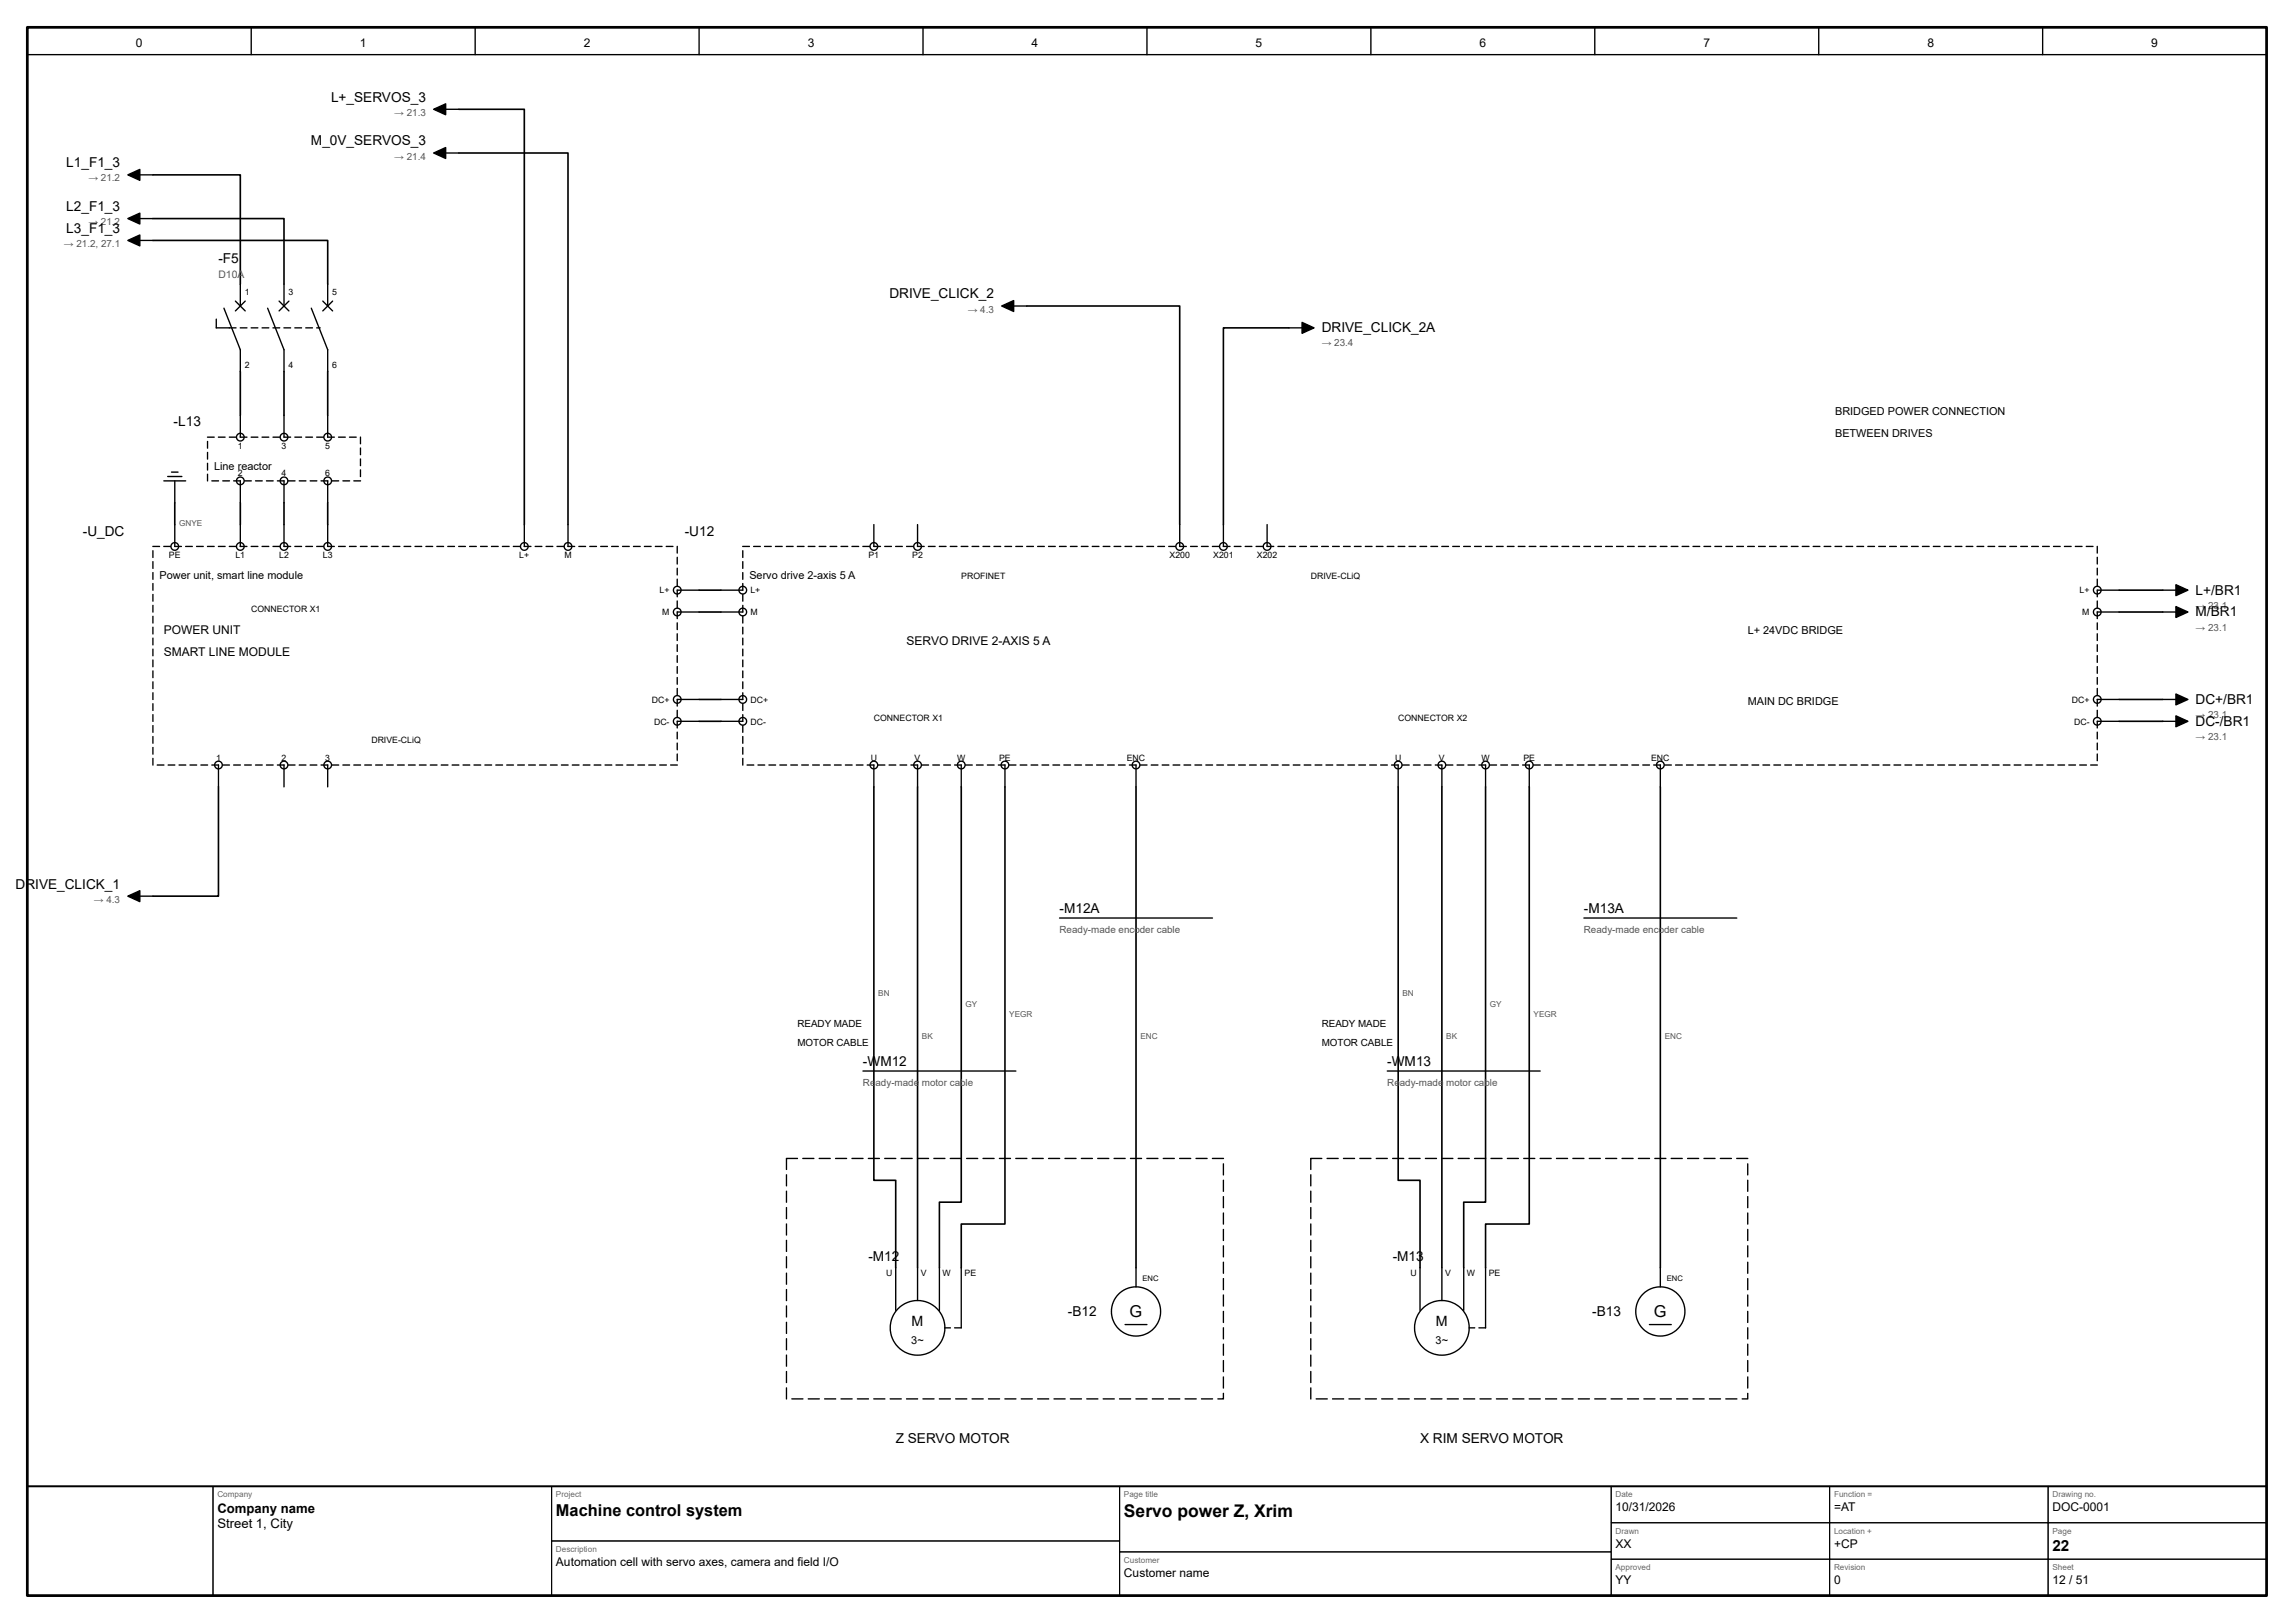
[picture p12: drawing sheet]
<svg xmlns="http://www.w3.org/2000/svg" width="420mm" height="297mm" viewBox="0 0 420 297" stroke-linecap="round" stroke-linejoin="round" font-family="sans-serif">
<defs><g id="words">
<text font-size="3.2" x="205.8" y="277.6">Servo power Z, Xrim</text>
<g font-size="3">
<text x="206.8" y="241">G</text>
<text x="302.8" y="241">G</text>
<text x="101.8" y="277.4">Machine control system</text>
</g>
<text font-size="2.8" x="375.8" y="283.9">22</text>
<g font-size="2.6">
<text x="166.9" y="242.6">M</text>
<text x="262.9" y="242.6">M</text>
</g>
<g font-size="2.5">
<text x="60.6" y="18.6">L+_SERVOS_3</text>
<text x="56.9" y="26.6">M_0V_SERVOS_3</text>
<text x="12.1" y="30.6">L1_F1_3</text>
<text x="12.1" y="38.6">L2_F1_3</text>
<text x="12.1" y="42.6">L3_F1_3</text>
<text x="40" y="48.2">-F5</text>
<text x="162.8" y="54.6">DRIVE_CLICK_2</text>
<text x="242" y="60.8">DRIVE_CLICK_2A</text>
<text x="31.8" y="78">-L13</text>
<text x="15.2" y="98">-U_DC</text>
<text x="125.4" y="98">-U12</text>
<text x="402" y="108.8">L+/BR1</text>
<text x="402" y="112.8">M/BR1</text>
<text x="402" y="128.8">DC+/BR1</text>
<text x="402" y="132.8">DC-/BR1</text>
<text x="2.8" y="162.6">DRIVE_CLICK_1</text>
<text x="194" y="167">-M12A</text>
<text x="290" y="167">-M13A</text>
<text x="158" y="195">-WM12</text>
<text x="254" y="195">-WM13</text>
<text x="159" y="230.8">-M12</text>
<text x="255" y="230.8">-M13</text>
<text x="195.5" y="240.8">-B12</text>
<text x="291.5" y="240.8">-B13</text>
<text x="164" y="264">Z SERVO MOTOR</text>
<text x="260" y="264">X RIM SERVO MOTOR</text>
</g>
<g font-size="2.4">
<text x="39.8" y="276.8">Company name</text>
<text x="39.8" y="279.6">Street 1, City</text>
</g>
<g font-size="2.2">
<text x="24.9" y="8.6">0</text>
<text x="65.9" y="8.6">1</text>
<text x="106.9" y="8.6">2</text>
<text x="147.9" y="8.6">3</text>
<text x="188.9" y="8.6">4</text>
<text x="229.9" y="8.6">5</text>
<text x="270.9" y="8.6">6</text>
<text x="311.9" y="8.6">7</text>
<text x="352.9" y="8.6">8</text>
<text x="393.9" y="8.6">9</text>
<text x="30" y="116">POWER UNIT</text>
<text x="30" y="120">SMART LINE MODULE</text>
<text x="166" y="118">SERVO DRIVE 2-AXIS 5 A</text>
<text x="295.8" y="276.6">10/31/2026</text>
<text x="335.8" y="276.6">=AT</text>
<text x="375.8" y="276.6">DOC-0001</text>
<text x="101.8" y="286.6">Automation cell with servo axes, camera and field I/O</text>
<text x="295.8" y="283.3">XX</text>
<text x="335.8" y="283.3">+CP</text>
<text x="205.8" y="288.6">Customer name</text>
<text x="295.8" y="289.9">YY</text>
<text x="335.8" y="289.9">0</text>
<text x="375.8" y="289.9">12 / 51</text>
</g>
<g font-size="2">
<text x="336" y="76">BRIDGED POWER CONNECTION</text>
<text x="336" y="80">BETWEEN DRIVES</text>
<text x="39.2" y="86">Line reactor</text>
<text x="29.2" y="106">Power unit, smart line module</text>
<text x="137.2" y="106">Servo drive 2-axis 5 A</text>
<text x="320" y="116">L+ 24VDC BRIDGE</text>
<text x="320" y="129">MAIN DC BRIDGE</text>
<text x="166.9" y="246">3~</text>
<text x="262.9" y="246">3~</text>
</g>
<text font-size="1.9" fill="#555" x="40" y="50.8">D10A</text>
<g font-size="1.8" fill="#555">
<text x="72.2" y="21.2">→ 21.3</text>
<text x="72.2" y="29.2">→ 21.4</text>
<text x="16.2" y="33.2">→ 21.2</text>
<text x="16.2" y="41.2">→ 21.2</text>
<text x="11.7" y="45.2">→ 21.2, 27.1</text>
<text x="177.2" y="57.2">→ 4.3</text>
<text x="242" y="63.4">→ 23.4</text>
<text x="402" y="111.4">→ 23.1</text>
<text x="402" y="115.4">→ 23.1</text>
<text x="402" y="131.4">→ 23.1</text>
<text x="402" y="135.4">→ 23.1</text>
<text x="17.2" y="165.2">→ 4.3</text>
<text x="194" y="170.8">Ready-made encoder cable</text>
<text x="290" y="170.8">Ready-made encoder cable</text>
<text x="158" y="198.8">Re</text>
<text x="160.3" y="198.8">ady-made</text>
<text x="168.8" y="198.8">motor cable</text>
<text x="254" y="198.8">Re</text>
<text x="256.3" y="198.8">ady-made</text>
<text x="264.8" y="198.8">motor cable</text>
</g>
<g font-size="1.8">
<text x="146" y="188">READY MADE</text>
<text x="146" y="191.5">MOTOR CABLE</text>
<text x="242" y="188">READY MADE</text>
<text x="242" y="191.5">MOTOR CABLE</text>
</g>
<g font-size="1.6">
<text x="44.8" y="54">1</text>
<text x="52.8" y="54">3</text>
<text x="60.8" y="54">5</text>
<text x="44.8" y="67.4">2</text>
<text x="52.8" y="67.4">4</text>
<text x="60.8" y="67.4">6</text>
<text x="43.6" y="82.2">1</text>
<text x="51.6" y="82.2">3</text>
<text x="59.6" y="82.2">5</text>
<text x="43.6" y="87.2">2</text>
<text x="51.6" y="87.2">4</text>
<text x="59.6" y="87.2">6</text>
<text x="30.9" y="102.2">PE</text>
<text x="43.1" y="102.2">L1</text>
<text x="51.1" y="102.2">L2</text>
<text x="59.1" y="102.2">L3</text>
<text x="95.1" y="102.2">L+</text>
<text x="103.3" y="102.2">M</text>
<text x="159" y="102.2">P1</text>
<text x="167" y="102.2">P2</text>
<text x="176" y="106">PROFINET</text>
<text x="214.1" y="102.2">X200</text>
<text x="222.1" y="102.2">X201</text>
<text x="230.1" y="102.2">X202</text>
<text x="240" y="106">DRIVE-CLiQ</text>
<text x="46" y="112">CONNECTOR X1</text>
<text x="120.8" y="108.6">L+</text>
<text x="121.3" y="112.6">M</text>
<text x="137.4" y="108.6">L+</text>
<text x="137.4" y="112.6">M</text>
<text x="380.8" y="108.6">L+</text>
<text x="381.3" y="112.6">M</text>
<text x="119.4" y="128.6">DC+</text>
<text x="137.4" y="128.6">DC+</text>
<text x="160" y="132">CONNECTOR X1</text>
<text x="256" y="132">CONNECTOR X2</text>
<text x="379.4" y="128.6">DC+</text>
<text x="68" y="136">DRIVE-CLiQ</text>
<text x="119.8" y="132.6">DC-</text>
<text x="137.4" y="132.6">DC-</text>
<text x="379.8" y="132.6">DC-</text>
<text x="39.6" y="139.2">1</text>
<text x="51.6" y="139.2">2</text>
<text x="59.6" y="139.2">3</text>
<text x="159.4" y="139.2">U</text>
<text x="167.5" y="139.2">V</text>
<text x="175.2" y="139.2">W</text>
<text x="182.9" y="139.2">PE</text>
<text x="206.3" y="139.2">ENC</text>
<text x="255.4" y="139.2">U</text>
<text x="263.5" y="139.2">V</text>
<text x="271.2" y="139.2">W</text>
<text x="278.9" y="139.2">PE</text>
<text x="302.3" y="139.2">ENC</text>
<text x="162.2" y="233.6">U</text>
<text x="168.6" y="233.6">V</text>
<text x="172.6" y="233.6">W</text>
<text x="176.6" y="233.6">PE</text>
<text x="258.2" y="233.6">U</text>
<text x="264.6" y="233.6">V</text>
<text x="268.6" y="233.6">W</text>
<text x="272.6" y="233.6">PE</text>
</g>
<g font-size="1.5" fill="#555">
<text x="32.8" y="96.2">GNYE</text>
<text x="160.8" y="182.2">BN</text>
<text x="176.8" y="184.2">GY</text>
<text x="256.8" y="182.2">BN</text>
<text x="272.8" y="184.2">GY</text>
<text x="168.8" y="190.2">BK</text>
<text x="184.8" y="186.2">YEGR</text>
<text x="208.8" y="190.2">ENC</text>
<text x="264.8" y="190.2">BK</text>
<text x="280.8" y="186.2">YEGR</text>
<text x="304.8" y="190.2">ENC</text>
</g>
<g font-size="1.5" fill="#666">
<text x="39.8" y="274">Company</text>
<text x="101.8" y="274">Project</text>
<text x="205.8" y="274">Page title</text>
<text x="295.8" y="274">Date</text>
<text x="335.8" y="274">Function =</text>
<text x="375.8" y="274">Drawing no.</text>
<text x="295.8" y="280.7">Drawn</text>
<text x="335.8" y="280.7">Location +</text>
<text x="375.8" y="280.7">Page</text>
<text x="101.8" y="284">Description</text>
<text x="205.8" y="286">Customer</text>
<text x="295.8" y="287.3">Approved</text>
<text x="335.8" y="287.3">Revision</text>
<text x="375.8" y="287.3">Sheet</text>
</g>
<g font-size="1.4">
<text x="209.2" y="234.4">ENC</text>
<text x="305.2" y="234.4">ENC</text>
</g>
</g></defs>
<path d="M5 5h410v287h-410z" fill="none" stroke="#000" stroke-width=".5"/>
<g fill="none" stroke="#000" stroke-width=".25">
<path d="M5 10h410M46 5v5M87 5v5M128 5v5M169 5v5M210 5v5M251 5v5M292 5v5M333 5v5M374 5v5M23.4 32l2.2-1v2zM25.4 32h2.6"/>
<path d="M79.4 20l2.2-1v2zM79.4 28l2.2-1v2zM81.4 20h2.6M81.4 28h2.6M23.4 40l2.2-1v2zM23.4 44l2.2-1v2zM25.4 40h2.6M25.4 44h2.6M39.6 58.4v1.6h2.4M41 56.4l3 7.6v4M43.1 55.1l1.8 1.8M44 52v4"/>
<path d="M44.9 55.1l-1.8 1.8M49 56.4l3 7.6v4M51.1 55.1l1.8 1.8M52 52v4M52.9 55.1l-1.8 1.8M57 56.4l3 7.6v4M59.1 55.1l1.8 1.8M60 52v4M60.9 55.1l-1.8 1.8M183.4 56l2.2-1v2zM185.4 56h2.6M238.4 59l2.2 1-2.2 1z"/>
<path d="M44 76v4M52 76v4M60 76v4M236 60h2.6M30 88h4M30.7 87.2h2.6M31.4 86.4h1.2M32 88v4M32 96v4M44 88v4M44 96v4M52 88v4"/>
<path d="M52 96v4M60 88v4M60 96v4M96 96v4M104 96v4M160 96v4M168 96v4M216 96v4M224 96v4M232 96v4M124 108h4M124 112h4"/>
<path d="M132 108h4M132 112h4M384 108h4M384 112h4M396 108h2.6M396 112h2.6M398.4 107l2.2 1-2.2 1zM398.4 111l2.2 1-2.2 1zM40 140v4M52 140v4M60 140v4M124 128h4"/>
<path d="M124 132h4M132 128h4M132 132h4M160 140v4M168 140v4M176 140v4M184 140v4M208 140v4M256 140v4M264 140v4M272 140v4M280 140v4"/>
<path d="M304 140v4M384 128h4M384 132h4M396 128h2.6M396 132h2.6M398.4 127l2.2 1-2.2 1zM398.4 131l2.2 1-2.2 1zM23.4 164l2.2-1v2zM25.4 164h2.6M194 168h28M290 168h28M158 196h28"/>
<path d="M254 196h28M164 232v7.8M168 232v6M172 232v7.8M176 232v11M208 232v3.5M260 232v7.8M264 232v6M268 232v7.8M272 232v11M304 232v3.5M206 242.4h4"/>
<path d="M302 242.4h4"/>
<circle cx="44" cy="80" r=".7"/>
<circle cx="52" cy="80" r=".7"/>
<circle cx="60" cy="80" r=".7"/>
<circle cx="32" cy="100" r=".7"/>
<circle cx="44" cy="100" r=".7"/>
<circle cx="44" cy="88" r=".7"/>
<circle cx="52" cy="100" r=".7"/>
<circle cx="52" cy="88" r=".7"/>
<circle cx="60" cy="100" r=".7"/>
<circle cx="60" cy="88" r=".7"/>
<circle cx="96" cy="100" r=".7"/>
<circle cx="104" cy="100" r=".7"/>
<circle cx="160" cy="100" r=".7"/>
<circle cx="168" cy="100" r=".7"/>
<circle cx="216" cy="100" r=".7"/>
<circle cx="224" cy="100" r=".7"/>
<circle cx="232" cy="100" r=".7"/>
<circle cx="124" cy="108" r=".7"/>
<circle cx="124" cy="112" r=".7"/>
<circle cx="136" cy="108" r=".7"/>
<circle cx="136" cy="112" r=".7"/>
<circle cx="384" cy="108" r=".7"/>
<circle cx="384" cy="112" r=".7"/>
<circle cx="40" cy="140" r=".7"/>
<circle cx="52" cy="140" r=".7"/>
<circle cx="60" cy="140" r=".7"/>
<circle cx="124" cy="132" r=".7"/>
<circle cx="124" cy="128" r=".7"/>
<circle cx="136" cy="132" r=".7"/>
<circle cx="136" cy="128" r=".7"/>
<circle cx="160" cy="140" r=".7"/>
<circle cx="168" cy="140" r=".7"/>
<circle cx="176" cy="140" r=".7"/>
<circle cx="184" cy="140" r=".7"/>
<circle cx="208" cy="140" r=".7"/>
<circle cx="256" cy="140" r=".7"/>
<circle cx="264" cy="140" r=".7"/>
<circle cx="272" cy="140" r=".7"/>
<circle cx="280" cy="140" r=".7"/>
<circle cx="304" cy="140" r=".7"/>
<circle cx="384" cy="132" r=".7"/>
<circle cx="384" cy="128" r=".7"/>
<circle cx="208" cy="240" r="4.5"/>
<circle cx="304" cy="240" r="4.5"/>
<circle cx="168" cy="243" r="5"/>
<circle cx="264" cy="243" r="5"/>
</g>
<path d="M5 272h410" fill="none" stroke="#000" stroke-width=".35"/>
<g fill="none" stroke="#000" stroke-width=".18">
<path d="M5 272h34v20h-34zM39 272h62v20h-62zM101 272h104v10h-104zM205 272h90v12h-90zM295 272h40v6.7h-40zM295 278.7h40v6.6h-40zM335 272h40v6.7h-40zM335 278.7h40v6.6h-40zM375 272h40v6.7h-40zM375 278.7h40v6.6h-40zM101 282h104v10h-104zM205 284h90v8h-90z"/>
<path d="M295 285.3h40v6.7h-40zM335 285.3h40v6.7h-40zM375 285.3h40v6.7h-40z"/>
</g>
<g fill="#000">
<path d="M79.4 20l2.2-1v2zM23.4 32l2.2-1v2zM23.4 40l2.2-1v2zM79.4 28l2.2-1v2zM23.4 44l2.2-1v2zM183.4 56l2.2-1v2zM238.4 59l2.2 1-2.2 1zM398.4 107l2.2 1-2.2 1zM398.4 111l2.2 1-2.2 1zM398.4 127l2.2 1-2.2 1zM398.4 131l2.2 1-2.2 1zM23.4 164l2.2-1v2z"/>
<path d="M41.9 59.9h1.3l.1 .1-.1 .1h-1.2zM43.9 59.9h1.3l.1 .1-.1 .1h-1.2zM45.9 59.9h1.3l.1 .1-.1 .1h-1.2zM47.9 59.9h1.3l.1 .1-.1 .1h-1.2zM49.9 59.9h1.3l.1 .1-.1 .1h-1.2zM51.9 59.9h1.3l.1 .1-.1 .1h-1.2zM53.9 59.9h1.3l.1 .1-.1 .1h-1.2zM55.9 59.9h1.3l.1 .1-.1 .1h-1.2zM57.9 59.9h.7l.1 .1-.1 .1h-.6z"/>
<path d="M39.9 79.9h1.3l.1 .1-.1 .1h-1.2zM41.9 79.9h1.3l.1 .1-.1 .1h-1.2zM43.9 79.9h1.3l.1 .1-.1 .1h-1.2zM45.9 79.9h1.3l.1 .1-.1 .1h-1.2zM47.9 79.9h1.3l.1 .1-.1 .1h-1.2zM49.9 79.9h1.3l.1 .1-.1 .1h-1.2zM51.9 79.9h1.3l.1 .1-.1 .1h-1.2zM53.9 79.9h1.3l.1 .1-.1 .1h-1.2zM55.9 79.9h1.3l.1 .1-.1 .1h-1.2zM57.9 79.9h1.3l.1 .1-.1 .1h-1.2zM59.9 79.9h1.3l.1 .1-.1 .1h-1.2zM61.9 79.9h1.3l.1 .1-.1 .1h-1.2zM63.9 79.9h1.3l.1 .1-.1 .1h-1.2zM65.9 79.9l.2 .1v1.2l-.1 .1-.1-.1zM65.9 81.9l.2 .1v1.2l-.1 .1-.1-.1zM65.9 83.9l.2 .1v1.2l-.1 .1-.1-.1zM65.9 85.9l.2 .1v1.2l-.1 .1-.1-.1zM64.7 87.9h1.3l.1 .1-.1 .1h-1.2zM62.7 87.9h1.3l.1 .1-.1 .1h-1.2zM60.7 87.9h1.3l.1 .1-.1 .1h-1.2zM58.7 87.9h1.3l.1 .1-.1 .1h-1.2zM56.7 87.9h1.3l.1 .1-.1 .1h-1.2zM54.7 87.9h1.3l.1 .1-.1 .1h-1.2zM52.7 87.9h1.3l.1 .1-.1 .1h-1.2zM50.7 87.9h1.3l.1 .1-.1 .1h-1.2zM48.7 87.9h1.3l.1 .1-.1 .1h-1.2zM46.7 87.9h1.3l.1 .1-.1 .1h-1.2zM44.7 87.9h1.3l.1 .1-.1 .1h-1.2zM42.7 87.9h1.3l.1 .1-.1 .1h-1.2zM40.7 87.9h1.3l.1 .1-.1 .1h-1.2zM38.7 87.9h1.3l.1 .1-.1 .1h-1.2zM37.9 86.7l.2 .1v1.2l-.1 .1-.1-.1zM37.9 84.7l.2 .1v1.2l-.1 .1-.1-.1zM37.9 82.7l.2 .1v1.2l-.1 .1-.1-.1zM37.9 80.7l.2 .1v1.2l-.1 .1-.1-.1zM37.9 79.9h1.3l.1 .1-.1 .1h-1.2z"/>
<path d="M29.9 99.9h1.3l.1 .1-.1 .1h-1.2zM31.9 99.9h1.3l.1 .1-.1 .1h-1.2zM33.9 99.9h1.3l.1 .1-.1 .1h-1.2zM35.9 99.9h1.3l.1 .1-.1 .1h-1.2zM37.9 99.9h1.3l.1 .1-.1 .1h-1.2zM39.9 99.9h1.3l.1 .1-.1 .1h-1.2zM41.9 99.9h1.3l.1 .1-.1 .1h-1.2zM43.9 99.9h1.3l.1 .1-.1 .1h-1.2zM45.9 99.9h1.3l.1 .1-.1 .1h-1.2zM47.9 99.9h1.3l.1 .1-.1 .1h-1.2zM49.9 99.9h1.3l.1 .1-.1 .1h-1.2zM51.9 99.9h1.3l.1 .1-.1 .1h-1.2zM53.9 99.9h1.3l.1 .1-.1 .1h-1.2zM55.9 99.9h1.3l.1 .1-.1 .1h-1.2zM57.9 99.9h1.3l.1 .1-.1 .1h-1.2zM59.9 99.9h1.3l.1 .1-.1 .1h-1.2zM61.9 99.9h1.3l.1 .1-.1 .1h-1.2zM63.9 99.9h1.3l.1 .1-.1 .1h-1.2zM65.9 99.9h1.3l.1 .1-.1 .1h-1.2zM67.9 99.9h1.3l.1 .1-.1 .1h-1.2zM69.9 99.9h1.3l.1 .1-.1 .1h-1.2zM71.9 99.9h1.3l.1 .1-.1 .1h-1.2zM73.9 99.9h1.3l.1 .1-.1 .1h-1.2zM75.9 99.9h1.3l.1 .1-.1 .1h-1.2zM77.9 99.9h1.3l.1 .1-.1 .1h-1.2zM79.9 99.9h1.3l.1 .1-.1 .1h-1.2zM81.9 99.9h1.3l.1 .1-.1 .1h-1.2zM83.9 99.9h1.3l.1 .1-.1 .1h-1.2zM85.9 99.9h1.3l.1 .1-.1 .1h-1.2zM87.9 99.9h1.3l.1 .1-.1 .1h-1.2zM89.9 99.9h1.3l.1 .1-.1 .1h-1.2zM91.9 99.9h1.3l.1 .1-.1 .1h-1.2zM93.9 99.9h1.3l.1 .1-.1 .1h-1.2zM95.9 99.9h1.3l.1 .1-.1 .1h-1.2zM97.9 99.9h1.3l.1 .1-.1 .1h-1.2zM99.9 99.9h1.3l.1 .1-.1 .1h-1.2zM101.9 99.9h1.3l.1 .1-.1 .1h-1.2zM103.9 99.9h1.3l.1 .1-.1 .1h-1.2zM105.9 99.9h1.3l.1 .1-.1 .1h-1.2zM107.9 99.9h1.3l.1 .1-.1 .1h-1.2zM109.9 99.9h1.3l.1 .1-.1 .1h-1.2zM111.9 99.9h1.3l.1 .1-.1 .1h-1.2zM113.9 99.9h1.3l.1 .1-.1 .1h-1.2zM115.9 99.9h1.3l.1 .1-.1 .1h-1.2zM117.9 99.9h1.3l.1 .1-.1 .1h-1.2zM119.9 99.9h1.3l.1 .1-.1 .1h-1.2zM121.9 99.9h1.3l.1 .1-.1 .1h-1.2zM123.9 99.9l.2 .1v1.2l-.1 .1-.1-.1zM123.9 101.9l.2 .1v1.2l-.1 .1-.1-.1zM123.9 103.9l.2 .1v1.2l-.1 .1-.1-.1zM123.9 105.9l.2 .1v1.2l-.1 .1-.1-.1zM123.9 107.9l.2 .1v1.2l-.1 .1-.1-.1zM123.9 109.9l.2 .1v1.2l-.1 .1-.1-.1zM123.9 111.9l.2 .1v1.2l-.1 .1-.1-.1zM123.9 113.9l.2 .1v1.2l-.1 .1-.1-.1zM123.9 115.9l.2 .1v1.2l-.1 .1-.1-.1zM123.9 117.9l.2 .1v1.2l-.1 .1-.1-.1zM123.9 119.9l.2 .1v1.2l-.1 .1-.1-.1zM123.9 121.9l.2 .1v1.2l-.1 .1-.1-.1zM123.9 123.9l.2 .1v1.2l-.1 .1-.1-.1zM123.9 125.9l.2 .1v1.2l-.1 .1-.1-.1zM123.9 127.9l.2 .1v1.2l-.1 .1-.1-.1zM123.9 129.9l.2 .1v1.2l-.1 .1-.1-.1zM123.9 131.9l.2 .1v1.2l-.1 .1-.1-.1zM123.9 133.9l.2 .1v1.2l-.1 .1-.1-.1zM123.9 135.9l.2 .1v1.2l-.1 .1-.1-.1zM123.9 137.9l.2 .1v1.2l-.1 .1-.1-.1zM122.7 139.9h1.3l.1 .1-.1 .1h-1.2zM120.7 139.9h1.3l.1 .1-.1 .1h-1.2zM118.7 139.9h1.3l.1 .1-.1 .1h-1.2zM116.7 139.9h1.3l.1 .1-.1 .1h-1.2zM114.7 139.9h1.3l.1 .1-.1 .1h-1.2zM112.7 139.9h1.3l.1 .1-.1 .1h-1.2zM110.7 139.9h1.3l.1 .1-.1 .1h-1.2zM108.7 139.9h1.3l.1 .1-.1 .1h-1.2zM106.7 139.9h1.3l.1 .1-.1 .1h-1.2zM104.7 139.9h1.3l.1 .1-.1 .1h-1.2zM102.7 139.9h1.3l.1 .1-.1 .1h-1.2zM100.7 139.9h1.3l.1 .1-.1 .1h-1.2zM98.7 139.9h1.3l.1 .1-.1 .1h-1.2zM96.7 139.9h1.3l.1 .1-.1 .1h-1.2zM94.7 139.9h1.3l.1 .1-.1 .1h-1.2zM92.7 139.9h1.3l.1 .1-.1 .1h-1.2zM90.7 139.9h1.3l.1 .1-.1 .1h-1.2zM88.7 139.9h1.3l.1 .1-.1 .1h-1.2zM86.7 139.9h1.3l.1 .1-.1 .1h-1.2zM84.7 139.9h1.3l.1 .1-.1 .1h-1.2zM82.7 139.9h1.3l.1 .1-.1 .1h-1.2zM80.7 139.9h1.3l.1 .1-.1 .1h-1.2zM78.7 139.9h1.3l.1 .1-.1 .1h-1.2zM76.7 139.9h1.3l.1 .1-.1 .1h-1.2zM74.7 139.9h1.3l.1 .1-.1 .1h-1.2zM72.7 139.9h1.3l.1 .1-.1 .1h-1.2zM70.7 139.9h1.3l.1 .1-.1 .1h-1.2zM68.7 139.9h1.3l.1 .1-.1 .1h-1.2zM66.7 139.9h1.3l.1 .1-.1 .1h-1.2zM64.7 139.9h1.3l.1 .1-.1 .1h-1.2zM62.7 139.9h1.3l.1 .1-.1 .1h-1.2zM60.7 139.9h1.3l.1 .1-.1 .1h-1.2zM58.7 139.9h1.3l.1 .1-.1 .1h-1.2zM56.7 139.9h1.3l.1 .1-.1 .1h-1.2zM54.7 139.9h1.3l.1 .1-.1 .1h-1.2zM52.7 139.9h1.3l.1 .1-.1 .1h-1.2zM50.7 139.9h1.3l.1 .1-.1 .1h-1.2zM48.7 139.9h1.3l.1 .1-.1 .1h-1.2zM46.7 139.9h1.3l.1 .1-.1 .1h-1.2zM44.7 139.9h1.3l.1 .1-.1 .1h-1.2zM42.7 139.9h1.3l.1 .1-.1 .1h-1.2zM40.7 139.9h1.3l.1 .1-.1 .1h-1.2zM38.7 139.9h1.3l.1 .1-.1 .1h-1.2zM36.7 139.9h1.3l.1 .1-.1 .1h-1.2zM34.7 139.9h1.3l.1 .1-.1 .1h-1.2zM32.7 139.9h1.3l.1 .1-.1 .1h-1.2zM30.7 139.9h1.3l.1 .1-.1 .1h-1.2zM28.7 139.9h1.3l.1 .1-.1 .1h-1.2zM27.9 138.7l.2 .1v1.2l-.1 .1-.1-.1zM27.9 136.7l.2 .1v1.2l-.1 .1-.1-.1zM27.9 134.7l.2 .1v1.2l-.1 .1-.1-.1zM27.9 132.7l.2 .1v1.2l-.1 .1-.1-.1zM27.9 130.7l.2 .1v1.2l-.1 .1-.1-.1zM27.9 128.7l.2 .1v1.2l-.1 .1-.1-.1zM27.9 126.7l.2 .1v1.2l-.1 .1-.1-.1zM27.9 124.7l.2 .1v1.2l-.1 .1-.1-.1zM27.9 122.7l.2 .1v1.2l-.1 .1-.1-.1zM27.9 120.7l.2 .1v1.2l-.1 .1-.1-.1zM27.9 118.7l.2 .1v1.2l-.1 .1-.1-.1zM27.9 116.7l.2 .1v1.2l-.1 .1-.1-.1zM27.9 114.7l.2 .1v1.2l-.1 .1-.1-.1zM27.9 112.7l.2 .1v1.2l-.1 .1-.1-.1zM27.9 110.7l.2 .1v1.2l-.1 .1-.1-.1zM27.9 108.7l.2 .1v1.2l-.1 .1-.1-.1zM27.9 106.7l.2 .1v1.2l-.1 .1-.1-.1zM27.9 104.7l.2 .1v1.2l-.1 .1-.1-.1zM27.9 102.7l.2 .1v1.2l-.1 .1-.1-.1zM27.9 100.7l.2 .1v1.2l-.1 .1-.1-.1zM27.9 99.9h1.3l.1 .1-.1 .1h-1.2z"/>
<path d="M137.9 99.9h1.3l.1 .1-.1 .1h-1.2zM139.9 99.9h1.3l.1 .1-.1 .1h-1.2zM141.9 99.9h1.3l.1 .1-.1 .1h-1.2zM143.9 99.9h1.3l.1 .1-.1 .1h-1.2zM145.9 99.9h1.3l.1 .1-.1 .1h-1.2zM147.9 99.9h1.3l.1 .1-.1 .1h-1.2zM149.9 99.9h1.3l.1 .1-.1 .1h-1.2zM151.9 99.9h1.3l.1 .1-.1 .1h-1.2zM153.9 99.9h1.3l.1 .1-.1 .1h-1.2zM155.9 99.9h1.3l.1 .1-.1 .1h-1.2zM157.9 99.9h1.3l.1 .1-.1 .1h-1.2zM159.9 99.9h1.3l.1 .1-.1 .1h-1.2zM161.9 99.9h1.3l.1 .1-.1 .1h-1.2zM163.9 99.9h1.3l.1 .1-.1 .1h-1.2zM165.9 99.9h1.3l.1 .1-.1 .1h-1.2zM167.9 99.9h1.3l.1 .1-.1 .1h-1.2zM169.9 99.9h1.3l.1 .1-.1 .1h-1.2zM171.9 99.9h1.3l.1 .1-.1 .1h-1.2zM173.9 99.9h1.3l.1 .1-.1 .1h-1.2zM175.9 99.9h1.3l.1 .1-.1 .1h-1.2zM177.9 99.9h1.3l.1 .1-.1 .1h-1.2zM179.9 99.9h1.3l.1 .1-.1 .1h-1.2zM181.9 99.9h1.3l.1 .1-.1 .1h-1.2zM183.9 99.9h1.3l.1 .1-.1 .1h-1.2zM185.9 99.9h1.3l.1 .1-.1 .1h-1.2zM187.9 99.9h1.3l.1 .1-.1 .1h-1.2zM189.9 99.9h1.3l.1 .1-.1 .1h-1.2zM191.9 99.9h1.3l.1 .1-.1 .1h-1.2zM193.9 99.9h1.3l.1 .1-.1 .1h-1.2zM195.9 99.9h1.3l.1 .1-.1 .1h-1.2zM197.9 99.9h1.3l.1 .1-.1 .1h-1.2zM199.9 99.9h1.3l.1 .1-.1 .1h-1.2zM201.9 99.9h1.3l.1 .1-.1 .1h-1.2zM203.9 99.9h1.3l.1 .1-.1 .1h-1.2zM205.9 99.9h1.3l.1 .1-.1 .1h-1.2zM207.9 99.9h1.3l.1 .1-.1 .1h-1.2zM209.9 99.9h1.3l.1 .1-.1 .1h-1.2zM211.9 99.9h1.3l.1 .1-.1 .1h-1.2zM213.9 99.9h1.3l.1 .1-.1 .1h-1.2zM215.9 99.9h1.3l.1 .1-.1 .1h-1.2zM217.9 99.9h1.3l.1 .1-.1 .1h-1.2zM219.9 99.9h1.3l.1 .1-.1 .1h-1.2zM221.9 99.9h1.3l.1 .1-.1 .1h-1.2zM223.9 99.9h1.3l.1 .1-.1 .1h-1.2zM225.9 99.9h1.3l.1 .1-.1 .1h-1.2zM227.9 99.9h1.3l.1 .1-.1 .1h-1.2zM229.9 99.9h1.3l.1 .1-.1 .1h-1.2zM231.9 99.9h1.3l.1 .1-.1 .1h-1.2zM233.9 99.9h1.3l.1 .1-.1 .1h-1.2zM235.9 99.9h1.3l.1 .1-.1 .1h-1.2zM237.9 99.9h1.3l.1 .1-.1 .1h-1.2zM239.9 99.9h1.3l.1 .1-.1 .1h-1.2zM241.9 99.9h1.3l.1 .1-.1 .1h-1.2zM243.9 99.9h1.3l.1 .1-.1 .1h-1.2zM245.9 99.9h1.3l.1 .1-.1 .1h-1.2zM247.9 99.9h1.3l.1 .1-.1 .1h-1.2zM249.9 99.9h1.3l.1 .1-.1 .1h-1.2zM251.9 99.9h1.3l.1 .1-.1 .1h-1.2zM253.9 99.9h1.3l.1 .1-.1 .1h-1.2zM255.9 99.9h1.3l.1 .1-.1 .1h-1.2zM257.9 99.9h1.3l.1 .1-.1 .1h-1.2zM259.9 99.9h1.3l.1 .1-.1 .1h-1.2zM261.9 99.9h1.3l.1 .1-.1 .1h-1.2zM263.9 99.9h1.3l.1 .1-.1 .1h-1.2zM265.9 99.9h1.3l.1 .1-.1 .1h-1.2zM267.9 99.9h1.3l.1 .1-.1 .1h-1.2zM269.9 99.9h1.3l.1 .1-.1 .1h-1.2zM271.9 99.9h1.3l.1 .1-.1 .1h-1.2zM273.9 99.9h1.3l.1 .1-.1 .1h-1.2zM275.9 99.9h1.3l.1 .1-.1 .1h-1.2zM277.9 99.9h1.3l.1 .1-.1 .1h-1.2zM279.9 99.9h1.3l.1 .1-.1 .1h-1.2zM281.9 99.9h1.3l.1 .1-.1 .1h-1.2zM283.9 99.9h1.3l.1 .1-.1 .1h-1.2zM285.9 99.9h1.3l.1 .1-.1 .1h-1.2zM287.9 99.9h1.3l.1 .1-.1 .1h-1.2zM289.9 99.9h1.3l.1 .1-.1 .1h-1.2zM291.9 99.9h1.3l.1 .1-.1 .1h-1.2zM293.9 99.9h1.3l.1 .1-.1 .1h-1.2zM295.9 99.9h1.3l.1 .1-.1 .1h-1.2zM297.9 99.9h1.3l.1 .1-.1 .1h-1.2zM299.9 99.9h1.3l.1 .1-.1 .1h-1.2zM301.9 99.9h1.3l.1 .1-.1 .1h-1.2zM303.9 99.9h1.3l.1 .1-.1 .1h-1.2zM305.9 99.9h1.3l.1 .1-.1 .1h-1.2zM307.9 99.9h1.3l.1 .1-.1 .1h-1.2zM309.9 99.9h1.3l.1 .1-.1 .1h-1.2zM311.9 99.9h1.3l.1 .1-.1 .1h-1.2zM313.9 99.9h1.3l.1 .1-.1 .1h-1.2zM315.9 99.9h1.3l.1 .1-.1 .1h-1.2zM317.9 99.9h1.3l.1 .1-.1 .1h-1.2zM319.9 99.9h1.3l.1 .1-.1 .1h-1.2zM321.9 99.9h1.3l.1 .1-.1 .1h-1.2zM323.9 99.9h1.3l.1 .1-.1 .1h-1.2zM325.9 99.9h1.3l.1 .1-.1 .1h-1.2zM327.9 99.9h1.3l.1 .1-.1 .1h-1.2zM329.9 99.9h1.3l.1 .1-.1 .1h-1.2zM331.9 99.9h1.3l.1 .1-.1 .1h-1.2zM333.9 99.9h1.3l.1 .1-.1 .1h-1.2zM335.9 99.9h1.3l.1 .1-.1 .1h-1.2zM337.9 99.9h1.3l.1 .1-.1 .1h-1.2zM339.9 99.9h1.3l.1 .1-.1 .1h-1.2zM341.9 99.9h1.3l.1 .1-.1 .1h-1.2zM343.9 99.9h1.3l.1 .1-.1 .1h-1.2zM345.9 99.9h1.3l.1 .1-.1 .1h-1.2zM347.9 99.9h1.3l.1 .1-.1 .1h-1.2zM349.9 99.9h1.3l.1 .1-.1 .1h-1.2zM351.9 99.9h1.3l.1 .1-.1 .1h-1.2zM353.9 99.9h1.3l.1 .1-.1 .1h-1.2zM355.9 99.9h1.3l.1 .1-.1 .1h-1.2zM357.9 99.9h1.3l.1 .1-.1 .1h-1.2zM359.9 99.9h1.3l.1 .1-.1 .1h-1.2zM361.9 99.9h1.3l.1 .1-.1 .1h-1.2zM363.9 99.9h1.3l.1 .1-.1 .1h-1.2zM365.9 99.9h1.3l.1 .1-.1 .1h-1.2zM367.9 99.9h1.3l.1 .1-.1 .1h-1.2zM369.9 99.9h1.3l.1 .1-.1 .1h-1.2zM371.9 99.9h1.3l.1 .1-.1 .1h-1.2zM373.9 99.9h1.3l.1 .1-.1 .1h-1.2zM375.9 99.9h1.3l.1 .1-.1 .1h-1.2zM377.9 99.9h1.3l.1 .1-.1 .1h-1.2zM379.9 99.9h1.3l.1 .1-.1 .1h-1.2zM381.9 99.9h1.3l.1 .1-.1 .1h-1.2zM383.9 99.9l.2 .1v1.2l-.1 .1-.1-.1zM383.9 101.9l.2 .1v1.2l-.1 .1-.1-.1zM383.9 103.9l.2 .1v1.2l-.1 .1-.1-.1zM383.9 105.9l.2 .1v1.2l-.1 .1-.1-.1zM383.9 107.9l.2 .1v1.2l-.1 .1-.1-.1zM383.9 109.9l.2 .1v1.2l-.1 .1-.1-.1zM383.9 111.9l.2 .1v1.2l-.1 .1-.1-.1zM383.9 113.9l.2 .1v1.2l-.1 .1-.1-.1zM383.9 115.9l.2 .1v1.2l-.1 .1-.1-.1zM383.9 117.9l.2 .1v1.2l-.1 .1-.1-.1zM383.9 119.9l.2 .1v1.2l-.1 .1-.1-.1zM383.9 121.9l.2 .1v1.2l-.1 .1-.1-.1zM383.9 123.9l.2 .1v1.2l-.1 .1-.1-.1zM383.9 125.9l.2 .1v1.2l-.1 .1-.1-.1zM383.9 127.9l.2 .1v1.2l-.1 .1-.1-.1zM383.9 129.9l.2 .1v1.2l-.1 .1-.1-.1zM383.9 131.9l.2 .1v1.2l-.1 .1-.1-.1zM383.9 133.9l.2 .1v1.2l-.1 .1-.1-.1zM383.9 135.9l.2 .1v1.2l-.1 .1-.1-.1zM383.9 137.9l.2 .1v1.2l-.1 .1-.1-.1zM382.7 139.9h1.3l.1 .1-.1 .1h-1.2zM380.7 139.9h1.3l.1 .1-.1 .1h-1.2zM378.7 139.9h1.3l.1 .1-.1 .1h-1.2zM376.7 139.9h1.3l.1 .1-.1 .1h-1.2zM374.7 139.9h1.3l.1 .1-.1 .1h-1.2zM372.7 139.9h1.3l.1 .1-.1 .1h-1.2zM370.7 139.9h1.3l.1 .1-.1 .1h-1.2zM368.7 139.9h1.3l.1 .1-.1 .1h-1.2zM366.7 139.9h1.3l.1 .1-.1 .1h-1.2zM364.7 139.9h1.3l.1 .1-.1 .1h-1.2zM362.7 139.9h1.3l.1 .1-.1 .1h-1.2zM360.7 139.9h1.3l.1 .1-.1 .1h-1.2zM358.7 139.9h1.3l.1 .1-.1 .1h-1.2zM356.7 139.9h1.3l.1 .1-.1 .1h-1.2zM354.7 139.9h1.3l.1 .1-.1 .1h-1.2zM352.7 139.9h1.3l.1 .1-.1 .1h-1.2zM350.7 139.9h1.3l.1 .1-.1 .1h-1.2zM348.7 139.9h1.3l.1 .1-.1 .1h-1.2zM346.7 139.9h1.3l.1 .1-.1 .1h-1.2zM344.7 139.9h1.3l.1 .1-.1 .1h-1.2zM342.7 139.9h1.3l.1 .1-.1 .1h-1.2zM340.7 139.9h1.3l.1 .1-.1 .1h-1.2zM338.7 139.9h1.3l.1 .1-.1 .1h-1.2zM336.7 139.9h1.3l.1 .1-.1 .1h-1.2zM334.7 139.9h1.3l.1 .1-.1 .1h-1.2zM332.7 139.9h1.3l.1 .1-.1 .1h-1.2zM330.7 139.9h1.3l.1 .1-.1 .1h-1.2zM328.7 139.9h1.3l.1 .1-.1 .1h-1.2zM326.7 139.9h1.3l.1 .1-.1 .1h-1.2zM324.7 139.9h1.3l.1 .1-.1 .1h-1.2zM322.7 139.9h1.3l.1 .1-.1 .1h-1.2zM320.7 139.9h1.3l.1 .1-.1 .1h-1.2zM318.7 139.9h1.3l.1 .1-.1 .1h-1.2zM316.7 139.9h1.3l.1 .1-.1 .1h-1.2zM314.7 139.9h1.3l.1 .1-.1 .1h-1.2zM312.7 139.9h1.3l.1 .1-.1 .1h-1.2zM310.7 139.9h1.3l.1 .1-.1 .1h-1.2zM308.7 139.9h1.3l.1 .1-.1 .1h-1.2zM306.7 139.9h1.3l.1 .1-.1 .1h-1.2zM304.7 139.9h1.3l.1 .1-.1 .1h-1.2zM302.7 139.9h1.3l.1 .1-.1 .1h-1.2zM300.7 139.9h1.3l.1 .1-.1 .1h-1.2zM298.7 139.9h1.3l.1 .1-.1 .1h-1.2zM296.7 139.9h1.3l.1 .1-.1 .1h-1.2zM294.7 139.9h1.3l.1 .1-.1 .1h-1.2zM292.7 139.9h1.3l.1 .1-.1 .1h-1.2zM290.7 139.9h1.3l.1 .1-.1 .1h-1.2zM288.7 139.9h1.3l.1 .1-.1 .1h-1.2zM286.7 139.9h1.3l.1 .1-.1 .1h-1.2zM284.7 139.9h1.3l.1 .1-.1 .1h-1.2zM282.7 139.9h1.3l.1 .1-.1 .1h-1.2zM280.7 139.9h1.3l.1 .1-.1 .1h-1.2zM278.7 139.9h1.3l.1 .1-.1 .1h-1.2zM276.7 139.9h1.3l.1 .1-.1 .1h-1.2zM274.7 139.9h1.3l.1 .1-.1 .1h-1.2zM272.7 139.9h1.3l.1 .1-.1 .1h-1.2zM270.7 139.9h1.3l.1 .1-.1 .1h-1.2zM268.7 139.9h1.3l.1 .1-.1 .1h-1.2zM266.7 139.9h1.3l.1 .1-.1 .1h-1.2zM264.7 139.9h1.3l.1 .1-.1 .1h-1.2zM262.7 139.9h1.3l.1 .1-.1 .1h-1.2zM260.7 139.9h1.3l.1 .1-.1 .1h-1.2zM258.7 139.9h1.3l.1 .1-.1 .1h-1.2zM256.7 139.9h1.3l.1 .1-.1 .1h-1.2zM254.7 139.9h1.3l.1 .1-.1 .1h-1.2zM252.7 139.9h1.3l.1 .1-.1 .1h-1.2zM250.7 139.9h1.3l.1 .1-.1 .1h-1.2zM248.7 139.9h1.3l.1 .1-.1 .1h-1.2zM246.7 139.9h1.3l.1 .1-.1 .1h-1.2zM244.7 139.9h1.3l.1 .1-.1 .1h-1.2zM242.7 139.9h1.3l.1 .1-.1 .1h-1.2zM240.7 139.9h1.3l.1 .1-.1 .1h-1.2zM238.7 139.9h1.3l.1 .1-.1 .1h-1.2zM236.7 139.9h1.3l.1 .1-.1 .1h-1.2zM234.7 139.9h1.3l.1 .1-.1 .1h-1.2zM232.7 139.9h1.3l.1 .1-.1 .1h-1.2zM230.7 139.9h1.3l.1 .1-.1 .1h-1.2zM228.7 139.9h1.3l.1 .1-.1 .1h-1.2zM226.7 139.9h1.3l.1 .1-.1 .1h-1.2zM224.7 139.9h1.3l.1 .1-.1 .1h-1.2zM222.7 139.9h1.3l.1 .1-.1 .1h-1.2zM220.7 139.9h1.3l.1 .1-.1 .1h-1.2zM218.7 139.9h1.3l.1 .1-.1 .1h-1.2zM216.7 139.9h1.3l.1 .1-.1 .1h-1.2zM214.7 139.9h1.3l.1 .1-.1 .1h-1.2zM212.7 139.9h1.3l.1 .1-.1 .1h-1.2zM210.7 139.9h1.3l.1 .1-.1 .1h-1.2zM208.7 139.9h1.3l.1 .1-.1 .1h-1.2zM206.7 139.9h1.3l.1 .1-.1 .1h-1.2zM204.7 139.9h1.3l.1 .1-.1 .1h-1.2zM202.7 139.9h1.3l.1 .1-.1 .1h-1.2zM200.7 139.9h1.3l.1 .1-.1 .1h-1.2zM198.7 139.9h1.3l.1 .1-.1 .1h-1.2zM196.7 139.9h1.3l.1 .1-.1 .1h-1.2zM194.7 139.9h1.3l.1 .1-.1 .1h-1.2zM192.7 139.9h1.3l.1 .1-.1 .1h-1.2zM190.7 139.9h1.3l.1 .1-.1 .1h-1.2zM188.7 139.9h1.3l.1 .1-.1 .1h-1.2zM186.7 139.9h1.3l.1 .1-.1 .1h-1.2zM184.7 139.9h1.3l.1 .1-.1 .1h-1.2zM182.7 139.9h1.3l.1 .1-.1 .1h-1.2zM180.7 139.9h1.3l.1 .1-.1 .1h-1.2zM178.7 139.9h1.3l.1 .1-.1 .1h-1.2zM176.7 139.9h1.3l.1 .1-.1 .1h-1.2zM174.7 139.9h1.3l.1 .1-.1 .1h-1.2zM172.7 139.9h1.3l.1 .1-.1 .1h-1.2zM170.7 139.9h1.3l.1 .1-.1 .1h-1.2zM168.7 139.9h1.3l.1 .1-.1 .1h-1.2zM166.7 139.9h1.3l.1 .1-.1 .1h-1.2zM164.7 139.9h1.3l.1 .1-.1 .1h-1.2zM162.7 139.9h1.3l.1 .1-.1 .1h-1.2zM160.7 139.9h1.3l.1 .1-.1 .1h-1.2zM158.7 139.9h1.3l.1 .1-.1 .1h-1.2zM156.7 139.9h1.3l.1 .1-.1 .1h-1.2zM154.7 139.9h1.3l.1 .1-.1 .1h-1.2zM152.7 139.9h1.3l.1 .1-.1 .1h-1.2zM150.7 139.9h1.3l.1 .1-.1 .1h-1.2zM148.7 139.9h1.3l.1 .1-.1 .1h-1.2zM146.7 139.9h1.3l.1 .1-.1 .1h-1.2zM144.7 139.9h1.3l.1 .1-.1 .1h-1.2zM142.7 139.9h1.3l.1 .1-.1 .1h-1.2zM140.7 139.9h1.3l.1 .1-.1 .1h-1.2zM138.7 139.9h1.3l.1 .1-.1 .1h-1.2zM136.7 139.9h1.3l.1 .1-.1 .1h-1.2zM135.9 138.7l.2 .1v1.2l-.1 .1-.1-.1zM135.9 136.7l.2 .1v1.2l-.1 .1-.1-.1zM135.9 134.7l.2 .1v1.2l-.1 .1-.1-.1zM135.9 132.7l.2 .1v1.2l-.1 .1-.1-.1zM135.9 130.7l.2 .1v1.2l-.1 .1-.1-.1zM135.9 128.7l.2 .1v1.2l-.1 .1-.1-.1zM135.9 126.7l.2 .1v1.2l-.1 .1-.1-.1zM135.9 124.7l.2 .1v1.2l-.1 .1-.1-.1zM135.9 122.7l.2 .1v1.2l-.1 .1-.1-.1zM135.9 120.7l.2 .1v1.2l-.1 .1-.1-.1zM135.9 118.7l.2 .1v1.2l-.1 .1-.1-.1zM135.9 116.7l.2 .1v1.2l-.1 .1-.1-.1zM135.9 114.7l.2 .1v1.2l-.1 .1-.1-.1zM135.9 112.7l.2 .1v1.2l-.1 .1-.1-.1zM135.9 110.7l.2 .1v1.2l-.1 .1-.1-.1zM135.9 108.7l.2 .1v1.2l-.1 .1-.1-.1zM135.9 106.7l.2 .1v1.2l-.1 .1-.1-.1zM135.9 104.7l.2 .1v1.2l-.1 .1-.1-.1zM135.9 102.7l.2 .1v1.2l-.1 .1-.1-.1zM135.9 100.7l.2 .1v1.2l-.1 .1-.1-.1zM135.9 99.9h1.3l.1 .1-.1 .1h-1.2z"/>
<path d="M146.9 211.9h2.1l.1 .1-.1 .1h-2zM149.9 211.9h2.1l.1 .1-.1 .1h-2zM152.9 211.9h2.1l.1 .1-.1 .1h-2zM155.9 211.9h2.1l.1 .1-.1 .1h-2zM158.9 211.9h2.1l.1 .1-.1 .1h-2zM161.9 211.9h2.1l.1 .1-.1 .1h-2zM164.9 211.9h2.1l.1 .1-.1 .1h-2zM167.9 211.9h2.1l.1 .1-.1 .1h-2zM170.9 211.9h2.1l.1 .1-.1 .1h-2zM173.9 211.9h2.1l.1 .1-.1 .1h-2zM176.9 211.9h2.1l.1 .1-.1 .1h-2zM179.9 211.9h2.1l.1 .1-.1 .1h-2zM182.9 211.9h2.1l.1 .1-.1 .1h-2zM185.9 211.9h2.1l.1 .1-.1 .1h-2zM188.9 211.9h2.1l.1 .1-.1 .1h-2zM191.9 211.9h2.1l.1 .1-.1 .1h-2zM194.9 211.9h2.1l.1 .1-.1 .1h-2zM197.9 211.9h2.1l.1 .1-.1 .1h-2zM200.9 211.9h2.1l.1 .1-.1 .1h-2zM203.9 211.9h2.1l.1 .1-.1 .1h-2zM206.9 211.9h2.1l.1 .1-.1 .1h-2zM209.9 211.9h2.1l.1 .1-.1 .1h-2zM212.9 211.9h2.1l.1 .1-.1 .1h-2zM215.9 211.9h2.1l.1 .1-.1 .1h-2zM218.9 211.9h2.1l.1 .1-.1 .1h-2zM221.9 211.9h2.1l.1 .1-.1 .1h-2zM223.9 212.9l.2 .1v2l-.1 .1-.1-.1zM223.9 215.9l.2 .1v2l-.1 .1-.1-.1zM223.9 218.9l.2 .1v2l-.1 .1-.1-.1zM223.9 221.9l.2 .1v2l-.1 .1-.1-.1zM223.9 224.9l.2 .1v2l-.1 .1-.1-.1zM223.9 227.9l.2 .1v2l-.1 .1-.1-.1zM223.9 230.9l.2 .1v2l-.1 .1-.1-.1zM223.9 233.9l.2 .1v2l-.1 .1-.1-.1zM223.9 236.9l.2 .1v2l-.1 .1-.1-.1zM223.9 239.9l.2 .1v2l-.1 .1-.1-.1zM223.9 242.9l.2 .1v2l-.1 .1-.1-.1zM223.9 245.9l.2 .1v2l-.1 .1-.1-.1zM223.9 248.9l.2 .1v2l-.1 .1-.1-.1zM223.9 251.9l.2 .1v2l-.1 .1-.1-.1zM223.9 254.9l.2 .1v1.1h-1.2l.1-.2h1v.1h-.1zM219.9 255.9h2.1l.1 .1-.1 .1h-2zM216.9 255.9h2.1l.1 .1-.1 .1h-2zM213.9 255.9h2.1l.1 .1-.1 .1h-2zM210.9 255.9h2.1l.1 .1-.1 .1h-2zM207.9 255.9h2.1l.1 .1-.1 .1h-2zM204.9 255.9h2.1l.1 .1-.1 .1h-2zM201.9 255.9h2.1l.1 .1-.1 .1h-2zM198.9 255.9h2.1l.1 .1-.1 .1h-2zM195.9 255.9h2.1l.1 .1-.1 .1h-2zM192.9 255.9h2.1l.1 .1-.1 .1h-2zM189.9 255.9h2.1l.1 .1-.1 .1h-2zM186.9 255.9h2.1l.1 .1-.1 .1h-2zM183.9 255.9h2.1l.1 .1-.1 .1h-2zM180.9 255.9h2.1l.1 .1-.1 .1h-2zM177.9 255.9h2.1l.1 .1-.1 .1h-2zM174.9 255.9h2.1l.1 .1-.1 .1h-2zM171.9 255.9h2.1l.1 .1-.1 .1h-2zM168.9 255.9h2.1l.1 .1-.1 .1h-2zM165.9 255.9h2.1l.1 .1-.1 .1h-2zM162.9 255.9h2.1l.1 .1-.1 .1h-2zM159.9 255.9h2.1l.1 .1-.1 .1h-2zM156.9 255.9h2.1l.1 .1-.1 .1h-2zM153.9 255.9h2.1l.1 .1-.1 .1h-2zM150.9 255.9h2.1l.1 .1-.1 .1h-2zM147.9 255.9h2.1l.1 .1-.1 .1h-2zM144.9 255.9h2.1l.1 .1-.1 .1h-2zM143.9 253.9l.2 .1v2l-.1 .1-.1-.1zM143.9 250.9l.2 .1v2l-.1 .1-.1-.1zM143.9 247.9l.2 .1v2l-.1 .1-.1-.1zM143.9 244.9l.2 .1v2l-.1 .1-.1-.1zM143.9 241.9l.2 .1v2l-.1 .1-.1-.1zM143.9 238.9l.2 .1v2l-.1 .1-.1-.1zM143.9 235.9l.2 .1v2l-.1 .1-.1-.1zM143.9 232.9l.2 .1v2l-.1 .1-.1-.1zM143.9 229.9l.2 .1v2l-.1 .1-.1-.1zM143.9 226.9l.2 .1v2l-.1 .1-.1-.1zM143.9 223.9l.2 .1v2l-.1 .1-.1-.1zM143.9 220.9l.2 .1v2l-.1 .1-.1-.1zM143.9 217.9l.2 .1v2l-.1 .1-.1-.1zM143.9 214.9l.2 .1v2l-.1 .1-.1-.1zM143.9 211.9h2.1l.1 .1-.1 .1h-2v-.1h.1v2l-.1 .1-.1-.1z"/>
<path d="M242.9 211.9h2.1l.1 .1-.1 .1h-2zM245.9 211.9h2.1l.1 .1-.1 .1h-2zM248.9 211.9h2.1l.1 .1-.1 .1h-2zM251.9 211.9h2.1l.1 .1-.1 .1h-2zM254.9 211.9h2.1l.1 .1-.1 .1h-2zM257.9 211.9h2.1l.1 .1-.1 .1h-2zM260.9 211.9h2.1l.1 .1-.1 .1h-2zM263.9 211.9h2.1l.1 .1-.1 .1h-2zM266.9 211.9h2.1l.1 .1-.1 .1h-2zM269.9 211.9h2.1l.1 .1-.1 .1h-2zM272.9 211.9h2.1l.1 .1-.1 .1h-2zM275.9 211.9h2.1l.1 .1-.1 .1h-2zM278.9 211.9h2.1l.1 .1-.1 .1h-2zM281.9 211.9h2.1l.1 .1-.1 .1h-2zM284.9 211.9h2.1l.1 .1-.1 .1h-2zM287.9 211.9h2.1l.1 .1-.1 .1h-2zM290.9 211.9h2.1l.1 .1-.1 .1h-2zM293.9 211.9h2.1l.1 .1-.1 .1h-2zM296.9 211.9h2.1l.1 .1-.1 .1h-2zM299.9 211.9h2.1l.1 .1-.1 .1h-2zM302.9 211.9h2.1l.1 .1-.1 .1h-2zM305.9 211.9h2.1l.1 .1-.1 .1h-2zM308.9 211.9h2.1l.1 .1-.1 .1h-2zM311.9 211.9h2.1l.1 .1-.1 .1h-2zM314.9 211.9h2.1l.1 .1-.1 .1h-2zM317.9 211.9h2.1l.1 .1-.1 .1h-2zM319.9 212.9l.2 .1v2l-.1 .1-.1-.1zM319.9 215.9l.2 .1v2l-.1 .1-.1-.1zM319.9 218.9l.2 .1v2l-.1 .1-.1-.1zM319.9 221.9l.2 .1v2l-.1 .1-.1-.1zM319.9 224.9l.2 .1v2l-.1 .1-.1-.1zM319.9 227.9l.2 .1v2l-.1 .1-.1-.1zM319.9 230.9l.2 .1v2l-.1 .1-.1-.1zM319.9 233.9l.2 .1v2l-.1 .1-.1-.1zM319.9 236.9l.2 .1v2l-.1 .1-.1-.1zM319.9 239.9l.2 .1v2l-.1 .1-.1-.1zM319.9 242.9l.2 .1v2l-.1 .1-.1-.1zM319.9 245.9l.2 .1v2l-.1 .1-.1-.1zM319.9 248.9l.2 .1v2l-.1 .1-.1-.1zM319.9 251.9l.2 .1v2l-.1 .1-.1-.1zM318.9 255.9h1.1v.1h-.1v-1l.2-.1v1.2h-1.1zM315.9 255.9h2.1l.1 .1-.1 .1h-2zM312.9 255.9h2.1l.1 .1-.1 .1h-2zM309.9 255.9h2.1l.1 .1-.1 .1h-2zM306.9 255.9h2.1l.1 .1-.1 .1h-2zM303.9 255.9h2.1l.1 .1-.1 .1h-2zM300.9 255.9h2.1l.1 .1-.1 .1h-2zM297.9 255.9h2.1l.1 .1-.1 .1h-2zM294.9 255.9h2.1l.1 .1-.1 .1h-2zM291.9 255.9h2.1l.1 .1-.1 .1h-2zM288.9 255.9h2.1l.1 .1-.1 .1h-2zM285.9 255.9h2.1l.1 .1-.1 .1h-2zM282.9 255.9h2.1l.1 .1-.1 .1h-2zM279.9 255.9h2.1l.1 .1-.1 .1h-2zM276.9 255.9h2.1l.1 .1-.1 .1h-2zM273.9 255.9h2.1l.1 .1-.1 .1h-2zM270.9 255.9h2.1l.1 .1-.1 .1h-2zM267.9 255.9h2.1l.1 .1-.1 .1h-2zM264.9 255.9h2.1l.1 .1-.1 .1h-2zM261.9 255.9h2.1l.1 .1-.1 .1h-2zM258.9 255.9h2.1l.1 .1-.1 .1h-2zM255.9 255.9h2.1l.1 .1-.1 .1h-2zM252.9 255.9h2.1l.1 .1-.1 .1h-2zM249.9 255.9h2.1l.1 .1-.1 .1h-2zM246.9 255.9h2.1l.1 .1-.1 .1h-2zM243.9 255.9h2.1l.1 .1-.1 .1h-2zM240.9 255.9h2.1l.1 .1-.1 .1h-2zM239.9 253.9l.2 .1v2l-.1 .1-.1-.1zM239.9 250.9l.2 .1v2l-.1 .1-.1-.1zM239.9 247.9l.2 .1v2l-.1 .1-.1-.1zM239.9 244.9l.2 .1v2l-.1 .1-.1-.1zM239.9 241.9l.2 .1v2l-.1 .1-.1-.1zM239.9 238.9l.2 .1v2l-.1 .1-.1-.1zM239.9 235.9l.2 .1v2l-.1 .1-.1-.1zM239.9 232.9l.2 .1v2l-.1 .1-.1-.1zM239.9 229.9l.2 .1v2l-.1 .1-.1-.1zM239.9 226.9l.2 .1v2l-.1 .1-.1-.1zM239.9 223.9l.2 .1v2l-.1 .1-.1-.1zM239.9 220.9l.2 .1v2l-.1 .1-.1-.1zM239.9 217.9l.2 .1v2l-.1 .1-.1-.1zM239.9 214.9l.2 .1v2l-.1 .1-.1-.1zM239.9 211.9h2.1l.1 .1-.1 .1h-2v-.1h.1v2l-.1 .1-.1-.1z"/>
<path d="M174.7 242.9h1.3l.1 .1-.1 .1h-1.2zM172.9 242.9h1.1l.1 .1-.1 .1h-1z"/>
<path d="M270.7 242.9h1.3l.1 .1-.1 .1h-1.2zM268.9 242.9h1.1l.1 .1-.1 .1h-1z"/>
</g>
<g fill="none" stroke="#000" stroke-width=".3">
<path d="M28 32h16v20M84 20h12v76M84 28h20v68M28 40h24v12M28 44h32v8M188 56h28v40M44 68v8M52 68v8M60 68v8M236 60h-12v36M32 92v4M44 92v4"/>
<path d="M52 92v4M60 92v4M128 108h4M128 112h4M388 108h8M388 112h8M128 128h4M128 132h4M388 128h8M388 132h8M40 144v20h-12M160 144v72h4v16"/>
<path d="M168 144v88M176 144v76h-4v12M184 144v80h-8v8M208 144v88M256 144v72h4v16M264 144v88M272 144v76h-4v12M280 144v80h-8v8M304 144v88"/>
</g>
<use href="#words"/>
</svg>
